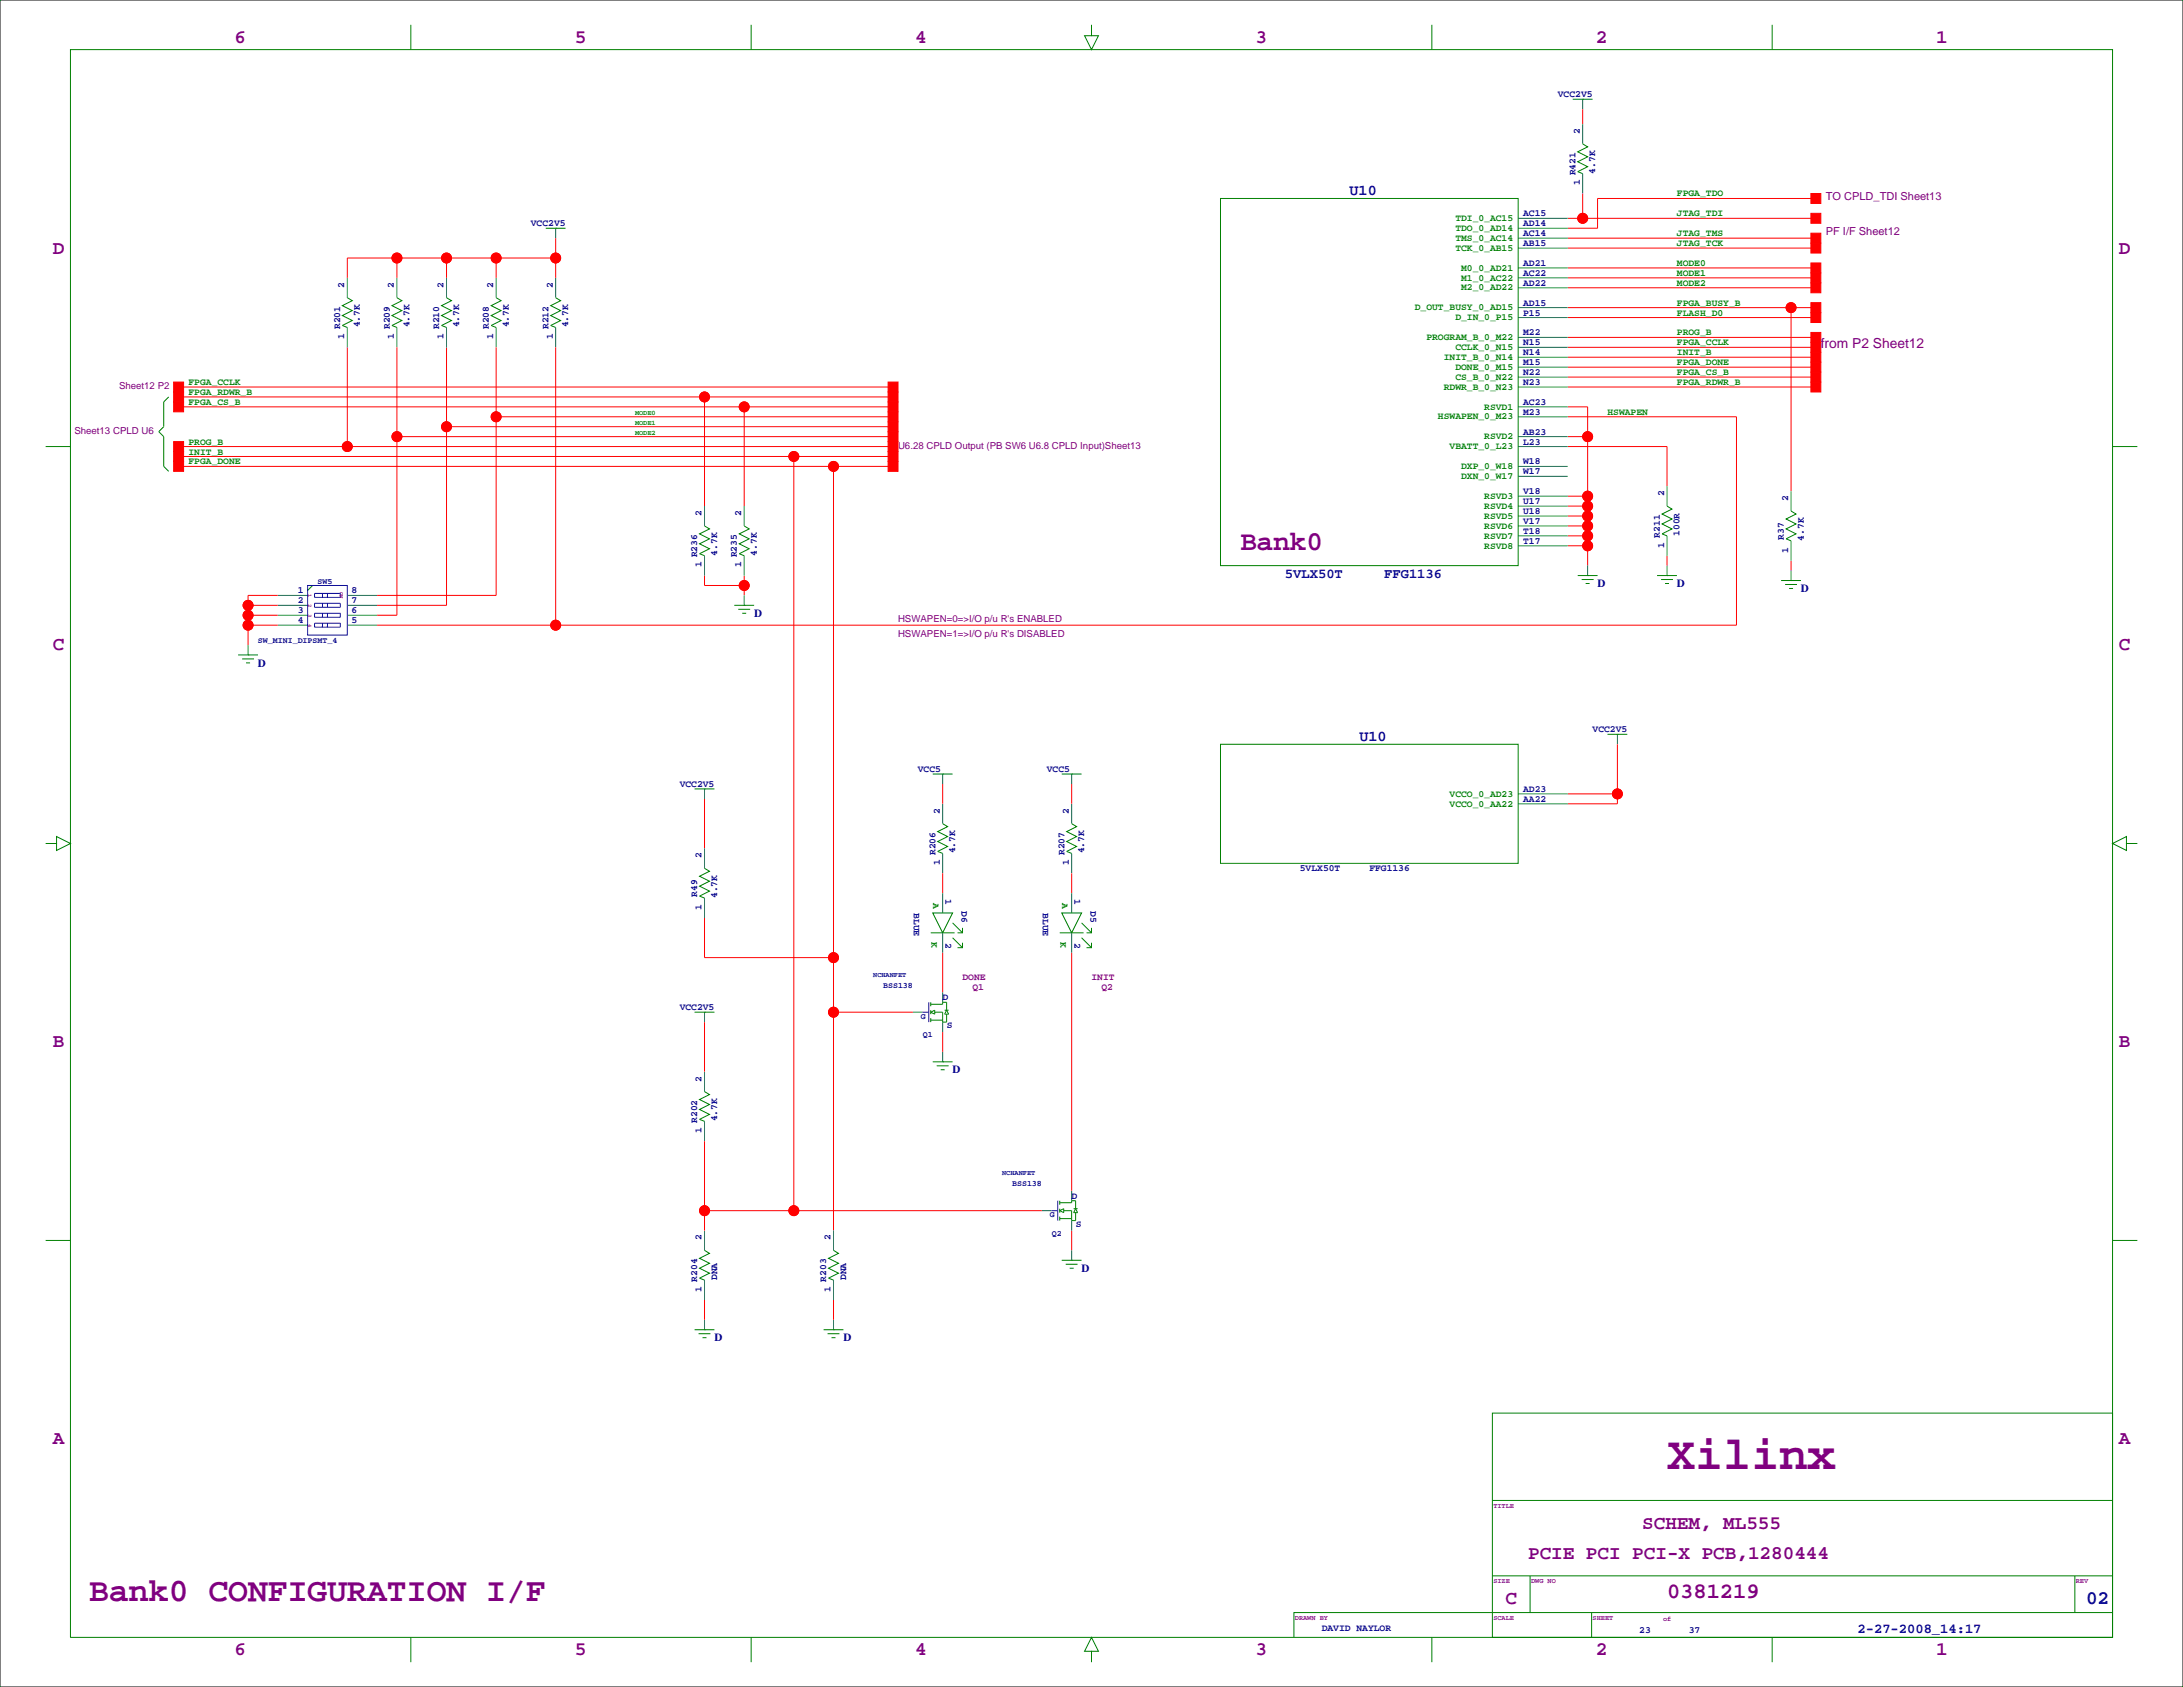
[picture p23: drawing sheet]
<svg xmlns="http://www.w3.org/2000/svg" width="559mm" height="432mm" viewBox="0 0 559 432" stroke-linecap="round" stroke-linejoin="round" font-family="sans-serif">
<defs><g id="words">
<text font-size="12" fill="#800080" x="426.7" y="376">Xilinx</text>
<text font-size="8.5" fill="#800080" x="22.9" y="409.7">Bank0 CONFIGURATION I/F</text>
<text font-size="7.1" fill="#800080" x="317.5" y="140.8">Bank0</text>
<text font-size="5.6" fill="#800080" x="426.7" y="409.1">0381219</text>
<g font-size="4.9" fill="#800080">
<text x="60" y="11">6</text>
<text x="147.1" y="11">5</text>
<text x="234.2" y="11">4</text>
<text x="321.4" y="11">3</text>
<text x="408.5" y="11">2</text>
<text x="495.6" y="11">1</text>
<text x="13.5" y="64.9">D</text>
<text x="542.3" y="64.9">D</text>
<text x="13.5" y="166.5">C</text>
<text x="542.3" y="166.5">C</text>
<text x="13.5" y="268.1">B</text>
<text x="542.3" y="268.1">B</text>
<text x="13.5" y="369.7">A</text>
<text x="542.3" y="369.7">A</text>
<text x="420.4" y="391.4">SCHEM, ML555</text>
<text x="391.2" y="399">PCIE PCI PCI-X PCB,1280444</text>
<text x="385.4" y="410.6">C</text>
<text x="60" y="423.5">6</text>
<text x="147.1" y="423.5">5</text>
<text x="234.2" y="423.5">4</text>
<text x="321.4" y="423.5">3</text>
<text x="408.5" y="423.5">2</text>
<text x="495.6" y="423.5">1</text>
</g>
<text font-size="4.9" fill="#000080" x="534" y="410.6">02</text>
<g font-size="3.9" fill="#000080">
<text x="345.4" y="50">U10</text>
<text x="348" y="189.7">U10</text>
</g>
<text font-size="3.5" fill="#800080" x="466.1" y="89.1">from P2 Sheet12</text>
<g font-size="3.5" fill="#000080">
<text x="328.9" y="147.9">5VLX50T</text>
<text x="354.3" y="147.9">FFG1136</text>
<text x="475.5" y="417.9">2-27-2008_14:17</text>
</g>
<g font-size="2.8" fill="#800080">
<text x="467.4" y="51.2">TO CPLD_TDI Sheet13</text>
<text x="467.4" y="60.1">PF I/F Sheet12</text>
</g>
<g font-size="2.8" fill="#000080">
<text x="408.9" y="150.3">D</text>
<text x="429.3" y="150.3">D</text>
<text x="461" y="151.6">D</text>
<text x="193" y="157.9">D</text>
<text x="66" y="170.6">D</text>
<text x="243.8" y="274.8">D</text>
<text x="276.9" y="325.6">D</text>
<text x="182.9" y="343.3">D</text>
<text x="215.9" y="343.3">D</text>
</g>
<g font-size="2.5" fill="#000080">
<text x="398.8" y="24.9">VCC2V5</text>
<text x="404.4" y="34.3" transform="rotate(-90 404.4 34.3)">2</text>
<text x="403.3" y="44.9" transform="rotate(-90 403.3 44.9)">R421</text>
<text x="404.4" y="47.5" transform="rotate(-90 404.4 47.5)">1</text>
<text x="408.4" y="44.4" transform="rotate(-90 408.4 44.4)">4.7K</text>
<text x="135.9" y="57.9">VCC2V5</text>
<text x="389.9" y="57.9">AD14</text>
<text x="389.9" y="55.4">AC15</text>
<text x="389.9" y="63">AB15</text>
<text x="389.9" y="60.5">AC14</text>
<text x="389.9" y="68.1">AD21</text>
<text x="389.9" y="70.6">AC22</text>
<text x="88.1" y="73.7" transform="rotate(-90 88.1 73.7)">2</text>
<text x="100.8" y="73.7" transform="rotate(-90 100.8 73.7)">2</text>
<text x="113.5" y="73.7" transform="rotate(-90 113.5 73.7)">2</text>
<text x="126.2" y="73.7" transform="rotate(-90 126.2 73.7)">2</text>
<text x="141.5" y="73.7" transform="rotate(-90 141.5 73.7)">2</text>
<text x="389.9" y="73.2">AD22</text>
<text x="92.1" y="83.8" transform="rotate(-90 92.1 83.8)">4.7K</text>
<text x="104.8" y="83.8" transform="rotate(-90 104.8 83.8)">4.7K</text>
<text x="117.5" y="83.8" transform="rotate(-90 117.5 83.8)">4.7K</text>
<text x="130.2" y="83.8" transform="rotate(-90 130.2 83.8)">4.7K</text>
<text x="145.5" y="83.8" transform="rotate(-90 145.5 83.8)">4.7K</text>
<text x="389.9" y="80.8">P15</text>
<text x="389.9" y="78.2">AD15</text>
<text x="87.1" y="84.2" transform="rotate(-90 87.1 84.2)">R201</text>
<text x="88.1" y="86.8" transform="rotate(-90 88.1 86.8)">1</text>
<text x="99.8" y="84.2" transform="rotate(-90 99.8 84.2)">R209</text>
<text x="100.8" y="86.8" transform="rotate(-90 100.8 86.8)">1</text>
<text x="112.5" y="84.2" transform="rotate(-90 112.5 84.2)">R210</text>
<text x="113.5" y="86.8" transform="rotate(-90 113.5 86.8)">1</text>
<text x="125.2" y="84.2" transform="rotate(-90 125.2 84.2)">R208</text>
<text x="126.2" y="86.8" transform="rotate(-90 126.2 86.8)">1</text>
<text x="140.4" y="84.2" transform="rotate(-90 140.4 84.2)">R212</text>
<text x="141.5" y="86.8" transform="rotate(-90 141.5 86.8)">1</text>
<text x="389.9" y="88.4">N15</text>
<text x="389.9" y="85.9">M22</text>
<text x="389.9" y="90.9">N14</text>
<text x="389.9" y="93.5">M15</text>
<text x="389.9" y="98.6">N23</text>
<text x="389.9" y="96">N22</text>
<text x="389.9" y="106.2">M23</text>
<text x="389.9" y="103.6">AC23</text>
<text x="389.9" y="113.8">L23</text>
<text x="389.9" y="111.3">AB23</text>
<text x="389.9" y="118.9">W18</text>
<text x="389.9" y="121.4">W17</text>
<text x="389.9" y="131.6">U18</text>
<text x="389.9" y="129">U17</text>
<text x="389.9" y="126.5">V18</text>
<text x="426" y="127" transform="rotate(-90 426 127)">2</text>
<text x="457.7" y="128.3" transform="rotate(-90 457.7 128.3)">2</text>
<text x="179.6" y="132.1" transform="rotate(-90 179.6 132.1)">2</text>
<text x="189.7" y="132.1" transform="rotate(-90 189.7 132.1)">2</text>
<text x="389.9" y="136.7">T18</text>
<text x="389.9" y="134.1">V17</text>
<text x="424.9" y="137.6" transform="rotate(-90 424.9 137.6)">R211</text>
<text x="430" y="137.2" transform="rotate(-90 430 137.2)">100R</text>
<text x="178.5" y="142.7" transform="rotate(-90 178.5 142.7)">R236</text>
<text x="183.6" y="142.2" transform="rotate(-90 183.6 142.2)">4.7K</text>
<text x="188.7" y="142.7" transform="rotate(-90 188.7 142.7)">R235</text>
<text x="193.7" y="142.2" transform="rotate(-90 193.7 142.2)">4.7K</text>
<text x="389.9" y="139.2">T17</text>
<text x="426" y="140.2" transform="rotate(-90 426 140.2)">1</text>
<text x="456.6" y="138.1" transform="rotate(-90 456.6 138.1)">R37</text>
<text x="457.7" y="141.4" transform="rotate(-90 457.7 141.4)">1</text>
<text x="461.7" y="138.4" transform="rotate(-90 461.7 138.4)">4.7K</text>
<text x="179.6" y="145.2" transform="rotate(-90 179.6 145.2)">1</text>
<text x="189.7" y="145.2" transform="rotate(-90 189.7 145.2)">1</text>
<text x="76.2" y="151.9">1</text>
<text x="76.2" y="154.4">2</text>
<text x="90" y="154.4">7</text>
<text x="90" y="151.9">8</text>
<text x="76.2" y="157">3</text>
<text x="76.2" y="159.5">4</text>
<text x="90" y="159.5">5</text>
<text x="90" y="157">6</text>
<text x="407.7" y="187.5">VCC2V5</text>
<text x="234.9" y="197.6">VCC5</text>
<text x="268" y="197.6">VCC5</text>
<text x="174" y="201.4">VCC2V5</text>
<text x="389.9" y="202.7">AD23</text>
<text x="240.5" y="208.3" transform="rotate(-90 240.5 208.3)">2</text>
<text x="273.6" y="208.3" transform="rotate(-90 273.6 208.3)">2</text>
<text x="389.9" y="205.2">AA22</text>
<text x="179.6" y="219.7" transform="rotate(-90 179.6 219.7)">2</text>
<text x="239.5" y="218.9" transform="rotate(-90 239.5 218.9)">R206</text>
<text x="240.5" y="221.4" transform="rotate(-90 240.5 221.4)">1</text>
<text x="244.5" y="218.4" transform="rotate(-90 244.5 218.4)">4.7K</text>
<text x="272.5" y="218.9" transform="rotate(-90 272.5 218.9)">R207</text>
<text x="273.6" y="221.4" transform="rotate(-90 273.6 221.4)">1</text>
<text x="277.6" y="218.4" transform="rotate(-90 277.6 218.4)">4.7K</text>
<text x="332.7" y="223">5VLX50T</text>
<text x="350.5" y="223">FFG1136</text>
<text x="178.5" y="229.6" transform="rotate(-90 178.5 229.6)">R49</text>
<text x="179.6" y="232.9" transform="rotate(-90 179.6 232.9)">1</text>
<text x="183.6" y="229.9" transform="rotate(-90 183.6 229.9)">4.7K</text>
<text x="233.9" y="233.7" transform="rotate(90 233.9 233.7)">BLUE</text>
<text x="242" y="230.2" transform="rotate(90 242 230.2)">1</text>
<text x="246.1" y="233.2" transform="rotate(90 246.1 233.2)">D6</text>
<text x="266.9" y="233.7" transform="rotate(90 266.9 233.7)">BLUE</text>
<text x="275.1" y="230.2" transform="rotate(90 275.1 230.2)">1</text>
<text x="279.1" y="233.2" transform="rotate(90 279.1 233.2)">D5</text>
<text x="242" y="241.3" transform="rotate(90 242 241.3)">2</text>
<text x="275.1" y="241.3" transform="rotate(90 275.1 241.3)">2</text>
<text x="241.3" y="256">D</text>
<text x="174" y="258.6">VCC2V5</text>
<text x="242.4" y="263.2">S</text>
<text x="179.6" y="276.9" transform="rotate(-90 179.6 276.9)">2</text>
<text x="178.5" y="287.4" transform="rotate(-90 178.5 287.4)">R202</text>
<text x="183.6" y="287" transform="rotate(-90 183.6 287)">4.7K</text>
<text x="179.6" y="290" transform="rotate(-90 179.6 290)">1</text>
<text x="274.3" y="306.8">D</text>
<text x="179.6" y="317.5" transform="rotate(-90 179.6 317.5)">2</text>
<text x="212.6" y="317.5" transform="rotate(-90 212.6 317.5)">2</text>
<text x="275.4" y="314">S</text>
<text x="178.5" y="328.1" transform="rotate(-90 178.5 328.1)">R204</text>
<text x="183.6" y="327.7" transform="rotate(-90 183.6 327.7)">DNA</text>
<text x="211.5" y="328.1" transform="rotate(-90 211.5 328.1)">R203</text>
<text x="216.6" y="327.7" transform="rotate(-90 216.6 327.7)">DNA</text>
<text x="179.6" y="330.7" transform="rotate(-90 179.6 330.7)">1</text>
<text x="212.6" y="330.7" transform="rotate(-90 212.6 330.7)">1</text>
<text x="338.3" y="417.6">DAVID NAYLOR</text>
<text x="419.6" y="418.1">23</text>
<text x="432.3" y="418.1">37</text>
</g>
<g font-size="2.5" fill="#008000">
<text x="429.3" y="50.3">FPGA_TDO</text>
<text x="372.5" y="59.1">TDO_0_AD14</text>
<text x="372.5" y="56.6">TDI_0_AC15</text>
<text x="429.3" y="55.4">JTAG_TDI</text>
<text x="372.5" y="64.2">TCK_0_AB15</text>
<text x="372.5" y="61.7">TMS_0_AC14</text>
<text x="429.3" y="63">JTAG_TCK</text>
<text x="429.3" y="60.5">JTAG_TMS</text>
<text x="374" y="69.3">M0_0_AD21</text>
<text x="374" y="71.8">M1_0_AC22</text>
<text x="429.3" y="70.6">MODE1</text>
<text x="429.3" y="68.1">MODE0</text>
<text x="374" y="74.4">M2_0_AD22</text>
<text x="429.3" y="73.2">MODE2</text>
<text x="362.2" y="79.4">D_OUT_BUSY_0_AD15</text>
<text x="372.5" y="82">D_IN_0_P15</text>
<text x="429.3" y="80.8">FLASH_D0</text>
<text x="429.3" y="78.2">FPGA_BUSY_B</text>
<text x="365.1" y="87.1">PROGRAM_B_0_M22</text>
<text x="372.5" y="89.6">CCLK_0_N15</text>
<text x="429.3" y="85.9">PROG_B</text>
<text x="429.3" y="88.4">FPGA_CCLK</text>
<text x="369.6" y="92.1">INIT_B_0_N14</text>
<text x="372.5" y="94.7">DONE_0_M15</text>
<text x="429.3" y="93.5">FPGA_DONE</text>
<text x="429.3" y="90.9">INIT_B</text>
<text x="48.3" y="98.6">FPGA_CCLK</text>
<text x="48.3" y="101.1">FPGA_RDWR_B</text>
<text x="369.6" y="99.8">RDWR_B_0_N23</text>
<text x="372.5" y="97.2">CS_B_0_N22</text>
<text x="429.3" y="98.6">FPGA_RDWR_B</text>
<text x="429.3" y="96">FPGA_CS_B</text>
<text x="48.3" y="103.6">FPGA_CS_B</text>
<text x="368.1" y="107.4">HSWAPEN_0_M23</text>
<text x="379.9" y="104.8">RSVD1</text>
<text x="411.5" y="106.2">HSWAPEN</text>
<text x="48.3" y="113.8">PROG_B</text>
<text x="379.9" y="112.5">RSVD2</text>
<text x="48.3" y="116.3">INIT_B</text>
<text x="48.3" y="118.9">FPGA_DONE</text>
<text x="371.1" y="115">VBATT_0_L23</text>
<text x="374" y="120.1">DXP_0_W18</text>
<text x="374" y="122.6">DXN_0_W17</text>
<text x="379.9" y="127.7">RSVD3</text>
<text x="379.9" y="130.2">RSVD4</text>
<text x="379.9" y="132.8">RSVD5</text>
<text x="379.9" y="135.3">RSVD6</text>
<text x="379.9" y="137.9">RSVD7</text>
<text x="379.9" y="140.4">RSVD8</text>
<text x="371.1" y="203.9">VCCO_0_AD23</text>
<text x="371.1" y="206.4">VCCO_0_AA22</text>
<text x="238.9" y="231.2" transform="rotate(90 238.9 231.2)">A</text>
<text x="271.9" y="231.2" transform="rotate(90 271.9 231.2)">A</text>
<text x="238.5" y="241.1" transform="rotate(90 238.5 241.1)">K</text>
<text x="271.5" y="241.1" transform="rotate(90 271.5 241.1)">K</text>
</g>
<g font-size="2.5" fill="#800080">
<text x="30.5" y="99.6">Sheet12 P2</text>
<text x="19" y="111">Sheet13 CPLD U6</text>
<text x="229.9" y="114.8">U6.28 CPLD Output (PB SW6 U6.8 CPLD Input)Sheet13</text>
<text x="229.9" y="159.3">HSWAPEN=0=&gt;I/O p/u R's ENABLED</text>
<text x="229.9" y="163.1">HSWAPEN=1=&gt;I/O p/u R's DISABLED</text>
<text x="246.4" y="251">DONE</text>
<text x="279.4" y="251">INIT</text>
<text x="248.9" y="253.5">Q1</text>
<text x="281.9" y="253.5">Q2</text>
</g>
<g font-size="2.1" fill="#000080">
<text x="81.3" y="149.4">SW5</text>
<text x="66" y="164.7">SW_MINI_DIPSMT_4</text>
<text x="226.1" y="252.8">BSS138</text>
<text x="235.7" y="260.7">G</text>
<text x="236.2" y="265.5">Q1</text>
<text x="259.1" y="303.6">BSS138</text>
<text x="268.7" y="311.5">G</text>
<text x="269.2" y="316.3">Q2</text>
</g>
<g font-size="1.8" fill="#008000">
<text x="162.6" y="106.3">MODE0</text>
<text x="162.6" y="108.9">MODE1</text>
<text x="162.6" y="111.4">MODE2</text>
</g>
<g font-size="1.8" fill="#000080">
<text x="223.5" y="250.1">NCHANFET</text>
<text x="256.5" y="300.9">NCHANFET</text>
</g>
<g font-size="1.8" fill="#800080">
<text x="382.3" y="386">TITLE</text>
<text x="382.3" y="405.3">SIZE</text>
<text x="391.9" y="405.3">DWG NO</text>
<text x="531.4" y="405.3">REV</text>
<text x="331.5" y="414.7">DRAWN BY</text>
<text x="382.3" y="414.7">SCALE</text>
<text x="407.7" y="414.7">SHEET</text>
<text x="425.7" y="414.9">of</text>
</g>
<g font-size="1.4" fill="#800080">
<text x="78.9" y="152" transform="rotate(90 78.9 152)">1</text>
<text x="78.9" y="154.5" transform="rotate(90 78.9 154.5)">2</text>
<text x="87" y="151.6" transform="rotate(90 87 151.6)">ON</text>
<text x="78.9" y="157.1" transform="rotate(90 78.9 157.1)">3</text>
<text x="78.9" y="159.6" transform="rotate(90 78.9 159.6)">4</text>
</g>
</g></defs>
<path d="M0 0h558.8v431.8h-558.8z" fill="none" stroke="#000" stroke-width=".26"/>
<g fill="none" stroke="#f00" stroke-width=".26">
<path d="M405.1 27.9v3.9M401.3 55.9h63.5M405.1 49.5v6.4M464.8 50.8h-55.9v7.6h-7.6M101.6 66v5.1M114.3 66v5.1M127 66v5.1M142.2 66h-53.3v5.1M142.2 61v10.1M401.3 78.7h63.5M401.3 68.6h63.5M401.3 71.1h63.5"/>
<path d="M401.3 73.7h63.5M401.3 61h63.5M401.3 63.5h63.5M458.5 78.7v47M45.7 99.1h182.9M88.9 88.9v25.4M101.6 88.9v68.6h-5.1M114.3 88.9v66h-17.8M127 88.9v63.5h-30.5M142.2 88.9v71.1M401.3 99.1h63.5M401.3 88.9h63.5"/>
<path d="M401.3 86.4h63.5M401.3 91.4h63.5M401.3 96.5h63.5M401.3 94h63.5M401.3 81.3h63.5M45.7 119.4h182.9M45.7 104.1h182.9M45.7 101.6h182.9M45.7 114.3h182.9M45.7 116.8h182.9M101.6 111.8h127M114.3 109.2h114.3"/>
<path d="M127 106.7h101.6M180.3 101.6v27.9M190.5 104.1v25.4M203.2 116.8v193.1M213.4 119.4v195.6M401.3 104.1h5.1v40.7M401.3 111.8h5.1M401.3 106.7h43.2v53.3h-348M401.3 114.3h25.4v10.2M401.3 137.2h5.1M401.3 132.1h5.1M401.3 127h5.1"/>
<path d="M401.3 129.5h5.1M401.3 134.6h5.1M401.3 139.7h5.1M63.5 154.9h7.6M63.5 157.5h7.6M71.1 152.4h-7.6v12.7M180.3 147.3v2.6h10.2M190.5 147.3v5.1M426.7 142.2v2.6M458.5 143.5v2.5M63.5 160h7.6M414 190.5v15.2h-12.7"/>
<path d="M180.3 204.5v12.7M241.3 200.7v5M274.3 200.7v5M401.3 203.2h12.7M180.3 234.9v10.2h33.1M241.3 223.5v5.1M274.3 223.5v5.1M213.4 259.1h20.3M241.3 243.8v10.2M274.3 243.8v61M180.3 261.6v12.7M241.3 264.2v5"/>
<path d="M180.3 292.1v22.9M180.3 309.9h86.4M274.3 315v5M180.3 332.7v5.1M213.4 332.7v5.1"/>
<circle cx="405.1" cy="55.9" r="1.27"/>
<circle cx="101.6" cy="66" r="1.27"/>
<circle cx="114.3" cy="66" r="1.27"/>
<circle cx="127" cy="66" r="1.27"/>
<circle cx="142.2" cy="66" r="1.27"/>
<circle cx="458.5" cy="78.7" r="1.27"/>
<circle cx="88.9" cy="114.3" r="1.27"/>
<circle cx="101.6" cy="111.8" r="1.27"/>
<circle cx="114.3" cy="109.2" r="1.27"/>
<circle cx="127" cy="106.7" r="1.27"/>
<circle cx="180.3" cy="101.6" r="1.27"/>
<circle cx="190.5" cy="104.1" r="1.27"/>
<circle cx="203.2" cy="116.8" r="1.27"/>
<circle cx="213.4" cy="119.4" r="1.27"/>
<circle cx="406.4" cy="111.8" r="1.27"/>
<circle cx="406.4" cy="129.5" r="1.27"/>
<circle cx="406.4" cy="132.1" r="1.27"/>
<circle cx="406.4" cy="137.2" r="1.27"/>
<circle cx="406.4" cy="134.6" r="1.27"/>
<circle cx="406.4" cy="127" r="1.27"/>
<circle cx="406.4" cy="139.7" r="1.27"/>
<circle cx="63.5" cy="154.9" r="1.27"/>
<circle cx="63.5" cy="157.5" r="1.27"/>
<circle cx="190.5" cy="149.9" r="1.27"/>
<circle cx="63.5" cy="160" r="1.27"/>
<circle cx="142.2" cy="160" r="1.27"/>
<circle cx="414" cy="203.2" r="1.27"/>
<circle cx="213.4" cy="259.1" r="1.27"/>
<circle cx="213.4" cy="245.1" r="1.27"/>
<circle cx="180.3" cy="309.9" r="1.27"/>
<circle cx="203.2" cy="309.9" r="1.27"/>
</g>
<g fill="#f00" stroke="#f00" stroke-width=".26">
<path d="M227.3 118.1h2.6v2.5h-2.6z" fill-rule="evenodd"/>
<path d="M44.4 118.1h2.6v2.5h-2.6z" fill-rule="evenodd"/>
<path d="M463.5 77.5h2.6v2.5h-2.6z" fill-rule="evenodd"/>
<path d="M44.4 100.3h2.6v2.6h-2.6z" fill-rule="evenodd"/>
<path d="M227.3 100.3h2.6v2.6h-2.6z" fill-rule="evenodd"/>
<path d="M44.4 102.9h2.6v2.5h-2.6z" fill-rule="evenodd"/>
<path d="M227.3 102.9h2.6v2.5h-2.6z" fill-rule="evenodd"/>
<path d="M227.3 110.5h2.6v2.5h-2.6z" fill-rule="evenodd"/>
<path d="M227.3 105.4h2.6v2.5h-2.6z" fill-rule="evenodd"/>
<path d="M227.3 107.9h2.6v2.6h-2.6z" fill-rule="evenodd"/>
<path d="M227.3 97.8h2.6v2.5h-2.6z" fill-rule="evenodd"/>
<path d="M44.4 97.8h2.6v2.5h-2.6z" fill-rule="evenodd"/>
<path d="M44.4 113h2.6v2.6h-2.6z" fill-rule="evenodd"/>
<path d="M227.3 113h2.6v2.6h-2.6z" fill-rule="evenodd"/>
<path d="M463.5 67.3h2.6v2.5h-2.6z" fill-rule="evenodd"/>
<path d="M463.5 69.8h2.6v2.6h-2.6z" fill-rule="evenodd"/>
<path d="M463.5 72.4h2.6v2.5h-2.6z" fill-rule="evenodd"/>
<path d="M463.5 87.6h2.6v2.6h-2.6z" fill-rule="evenodd"/>
<path d="M463.5 85.1h2.6v2.5h-2.6z" fill-rule="evenodd"/>
<path d="M463.5 90.2h2.6v2.5h-2.6z" fill-rule="evenodd"/>
<path d="M463.5 95.2h2.6v2.6h-2.6z" fill-rule="evenodd"/>
<path d="M463.5 97.8h2.6v2.5h-2.6z" fill-rule="evenodd"/>
<path d="M463.5 92.7h2.6v2.5h-2.6z" fill-rule="evenodd"/>
<path d="M463.5 80h2.6v2.6h-2.6z" fill-rule="evenodd"/>
<path d="M463.5 59.7h2.6v2.5h-2.6z" fill-rule="evenodd"/>
<path d="M463.5 62.2h2.6v2.6h-2.6z" fill-rule="evenodd"/>
<path d="M463.5 54.6h2.6v2.5h-2.6z" fill-rule="evenodd"/>
<path d="M463.5 49.5h2.6v2.6h-2.6z" fill-rule="evenodd"/>
<path d="M227.3 115.6h2.6v2.5h-2.6z" fill-rule="evenodd"/>
<path d="M44.4 115.6h2.6v2.5h-2.6z" fill-rule="evenodd"/>
<circle cx="213.4" cy="245.1" r="1.27"/>
<circle cx="213.4" cy="259.1" r="1.27"/>
<circle cx="213.4" cy="119.4" r="1.27"/>
<circle cx="458.5" cy="78.7" r="1.27"/>
<circle cx="406.4" cy="137.2" r="1.27"/>
<circle cx="406.4" cy="132.1" r="1.27"/>
<circle cx="406.4" cy="127" r="1.27"/>
<circle cx="406.4" cy="111.8" r="1.27"/>
<circle cx="406.4" cy="129.5" r="1.27"/>
<circle cx="406.4" cy="134.6" r="1.27"/>
<circle cx="406.4" cy="139.7" r="1.27"/>
<circle cx="63.5" cy="160" r="1.27"/>
<circle cx="63.5" cy="154.9" r="1.27"/>
<circle cx="63.5" cy="157.5" r="1.27"/>
<circle cx="414" cy="203.2" r="1.27"/>
<circle cx="190.5" cy="149.9" r="1.27"/>
<circle cx="180.3" cy="101.6" r="1.27"/>
<circle cx="190.5" cy="104.1" r="1.27"/>
<circle cx="101.6" cy="111.8" r="1.27"/>
<circle cx="127" cy="106.7" r="1.27"/>
<circle cx="114.3" cy="109.2" r="1.27"/>
<circle cx="88.9" cy="114.3" r="1.27"/>
<circle cx="142.2" cy="160" r="1.27"/>
<circle cx="405.1" cy="55.9" r="1.27"/>
<circle cx="101.6" cy="66" r="1.27"/>
<circle cx="114.3" cy="66" r="1.27"/>
<circle cx="127" cy="66" r="1.27"/>
<circle cx="142.2" cy="66" r="1.27"/>
<circle cx="180.3" cy="309.9" r="1.27"/>
<circle cx="203.2" cy="309.9" r="1.27"/>
<circle cx="203.2" cy="116.8" r="1.27"/>
</g>
<g fill="none" stroke="#008080" stroke-width=".26">
<path d="M405.1 25.4v2.5M405.1 31.8v5M142.2 58.4v2.6M388.6 58.4h12.7M388.6 55.9h12.7M405.1 44.4v5.1M88.9 71.1v5.1M101.6 71.1v5.1M114.3 71.1v5.1M127 71.1v5.1M142.2 71.1v5.1M388.6 78.7h12.7"/>
<path d="M388.6 68.6h12.7M388.6 71.1h12.7M388.6 73.7h12.7M388.6 63.5h12.7M388.6 61h12.7M88.9 83.8v5.1M101.6 83.8v5.1M114.3 83.8v5.1M127 83.8v5.1M142.2 83.8v5.1M388.6 91.4h12.7M388.6 99.1h12.7"/>
<path d="M388.6 96.5h12.7M388.6 94h12.7M388.6 88.9h12.7M388.6 86.4h12.7M388.6 81.3h12.7M388.6 119.4h12.7M388.6 114.3h12.7M388.6 106.7h12.7M388.6 104.1h12.7M388.6 111.8h12.7M180.3 129.5v5.1M190.5 129.5v5.1"/>
<path d="M388.6 121.9h12.7M388.6 127h12.7M388.6 129.5h12.7M388.6 132.1h12.7M388.6 134.6h12.7M388.6 137.2h12.7M388.6 139.7h12.7M426.7 124.5v5M426.7 137.2v5M458.5 125.7v5.1M458.5 138.4v5.1M71.1 152.4h7.6"/>
<path d="M71.1 154.9h7.6M71.1 157.5h7.6M88.9 152.4h7.6M88.9 154.9h7.6M88.9 157.5h7.6M180.3 142.2v5.1M190.5 142.2v5.1M190.5 152.4v2.5M406.4 144.8v2.5M426.7 144.8v2.5M458.5 146v2.6M63.5 165.1v2.5"/>
<path d="M71.1 160h7.6M88.9 160h7.6M241.3 198.1v2.6M274.3 198.1v2.6M414 188v2.5M180.3 201.9v2.6M180.3 217.2v5M241.3 205.7v5.1M241.3 218.4v5.1M274.3 205.7v5.1M274.3 218.4v5.1M388.6 205.7h12.7"/>
<path d="M388.6 203.2h12.7M180.3 229.9v5M241.3 228.6v5.1M241.3 238.8v5M274.3 228.6v5.1M274.3 238.8v5M180.3 259.1v2.5M233.7 259.1h2.5M241.3 254v2.5M180.3 274.3v5.1M241.3 261.6v2.6M241.3 269.2v2.6"/>
<path d="M180.3 287v5.1M180.3 315v5M213.4 315v5M266.7 309.9h2.5M274.3 304.8v2.5M274.3 312.4v2.6M180.3 327.7v5M180.3 337.8v2.6M213.4 327.7v5M213.4 337.8v2.6M274.3 320v2.6"/>
</g>
<g fill="none" stroke="#008000" stroke-width=".26">
<path d="M18 12.7h522.8v406.4h-522.8zM105.2 6.3v6.4M192.3 6.3v6.4M279.4 6.3v2.8h1.8l-1.8 3.6-1.8-3.6h1.8M366.5 6.3v6.4M453.6 6.3v6.4M402.6 25.4h5.1M405.1 36.8l1.3 .8-2.5 1.3 2.5 1.2-2.5 1.3 2.5 1.3-2.5 1.2 1.2 .5M405.1 25.4h.1M139.7 58.4h5.1M142.2 58.4h.1M312.4 50.8h76.2v94h-76.2z"/>
<path d="M88.9 76.2l1.3 .8-2.6 1.2 2.6 1.3-2.6 1.3 2.6 1.2-2.6 1.3 1.3 .5M101.6 76.2l1.3 .8-2.6 1.2 2.6 1.3-2.6 1.3 2.6 1.2-2.6 1.3 1.3 .5M114.3 76.2l1.3 .8-2.6 1.2 2.6 1.3-2.6 1.3 2.6 1.2-2.6 1.3 1.3 .5M127 76.2l1.3 .8-2.6 1.2 2.6 1.3-2.6 1.3 2.6 1.2-2.6 1.3 1.3 .5M142.2 76.2l1.3 .8-2.5 1.2 2.5 1.3-2.5 1.3 2.5 1.2-2.5 1.3 1.2 .5M11.7 114.3h6.3M43.2 101.6l-1.3 1.3v6.3l-1.3 1.3 1.3 1.3v7.6l1.3 1.2M540.8 114.3h6.3M180.3 134.6l1.3 .8-2.5 1.3 2.5 1.2-2.5 1.3 2.5 1.3-2.5 1.2 1.2 .5M190.5 134.6l1.3 .8-2.6 1.3 2.6 1.2-2.6 1.3 2.6 1.3-2.6 1.2 1.3 .5M426.7 129.5l1.3 .8-2.6 1.3 2.6 1.2-2.6 1.3 2.6 1.3-2.6 1.3 1.3 .5M458.5 130.8l1.2 .8-2.5 1.2 2.5 1.3-2.5 1.3 2.5 1.3-2.5 1.2 1.3 .5"/>
<path d="M80 149.9l-1.3 1.2M188 154.9h5M189 156h3M190 157h1M190.5 154.9h.1M403.9 147.3h5M404.9 148.3h3M405.9 149.4h1M406.4 147.3h.1M424.2 147.3h5.1M425.2 148.3h3M426.2 149.4h1"/>
<path d="M426.7 147.3h.1M455.9 148.6h5.1M456.9 149.6h3.1M458 150.6h1M458.5 148.6h.1M61 167.6h5M62 168.7h3M63 169.7h1M63.5 167.6h.1M238.8 198.1h5M241.3 198.1h.1M271.8 198.1h5.1"/>
<path d="M274.3 198.1h.1M312.4 190.5h76.2v30.5h-76.2zM411.5 188h5.1M414 188h.1M11.7 215.9h2.8v-1.8l3.5 1.8-3.5 1.8v-1.8M177.8 201.9h5.1M180.3 201.9h.1M241.3 210.8l1.3 .8-2.6 1.3 2.6 1.2-2.6 1.3 2.6 1.3-2.6 1.2 1.3 .5M274.3 210.8l1.3 .8-2.6 1.3 2.6 1.2-2.6 1.3 2.6 1.3-2.6 1.2 1.3 .5M544.3 215.9v-1.8l-3.5 1.8 3.5 1.8v-1.8h2.8M180.3 222.2l1.3 .8-2.5 1.3 2.5 1.3-2.5 1.2 2.5 1.3-2.5 1.3 1.2 .5M238.3 238.8h6"/>
<path d="M238.8 233.7h5l-2.5 5.1zM243.8 236.2l2.6 2.6M246.4 237.5v1.3h-1.3M271.3 238.8h6.1M271.8 233.7h5.1l-2.6 5.1zM276.9 236.2l2.5 2.6M279.4 237.5v1.3h-1.3M177.8 259.1h5.1M180.3 259.1h.1M238.3 257h3v-.5h1v2.1M238.3 259.1l1-.5v1zM238.3 256.5v1.1"/>
<path d="M238.3 258.6v1M239.3 259.1h2v2.5h1v-2M241.8 258.6h1M242.3 258.6l.5 1h-1zM243.8 240l2.6 2.6M246.4 241.3v1.3h-1.3M276.9 240l2.5 2.6M279.4 241.3v1.3h-1.3M180.3 279.4l1.3 .8-2.5 1.2 2.5 1.3-2.5 1.3 2.5 1.2-2.5 1.3 1.2 .5M238.3 261.1h3M238.3 260.6v1M238.8 271.8h5"/>
<path d="M239.8 272.8h3M240.8 273.8h1M241.3 271.8h.1M11.7 317.5h6.3M271.3 307.8h3v-.5h1v2.1M271.3 309.9l1-.5v1zM271.3 311.9h3M271.3 307.3v1.1M271.3 309.4v1M271.3 311.4v1M272.3 309.9h2v2.5h1v-2M274.8 309.4h1"/>
<path d="M275.3 309.4l.5 1h-1zM540.8 317.5h6.3M180.3 320l1.3 .8-2.5 1.3 2.5 1.2-2.5 1.3 2.5 1.3-2.5 1.3 1.2 .5M213.4 320l1.2 .8-2.5 1.3 2.5 1.2-2.5 1.3 2.5 1.3-2.5 1.3 1.3 .5M271.8 322.6h5.1M272.8 323.6h3M273.8 324.6h1M274.3 322.6h.1M177.8 340.4h5.1M178.8 341.4h3.1M179.8 342.4h1M180.3 340.4h.1"/>
<path d="M210.8 340.4h5.1M211.8 341.4h3.1M212.9 342.4h1M213.4 340.4h.1M382 361.7h158.8v57.4h-158.8zM382 384h158.8M105.2 419.1v6.3M192.3 419.1v6.3M366.5 419.1v6.3M382 403.4h158.8M391.7 403.4v9.3M407.4 412.7v6.4"/>
<path d="M453.6 419.1v6.3M531.1 403.4v9.3M540.8 412.7h-209.6v6.4M279.4 422.7h1.8l-1.8-3.6-1.8 3.6h1.8v2.7"/>
</g>
<g fill="none" stroke="#00f" stroke-width=".26">
<path d="M78.7 149.9h10.2v12.7h-10.2zM80.5 151.9h6.6v1h-6.6zM80.5 154.4h6.6v1h-6.6zM80.5 157h6.6v1h-6.6zM80.5 159.5h6.6v1h-6.6zM82.5 151.9v1M82.5 154.4v1M82.5 157v1M82.5 159.5v1M83.8 151.9v1M83.8 154.4v1M83.8 157v1"/>
<path d="M83.8 159.5v1M236.2 259.1h1.5M237.7 256.5v5.1M269.2 309.9h1.6M270.8 307.3v5.1"/>
</g>
<use href="#words"/>
</svg>
